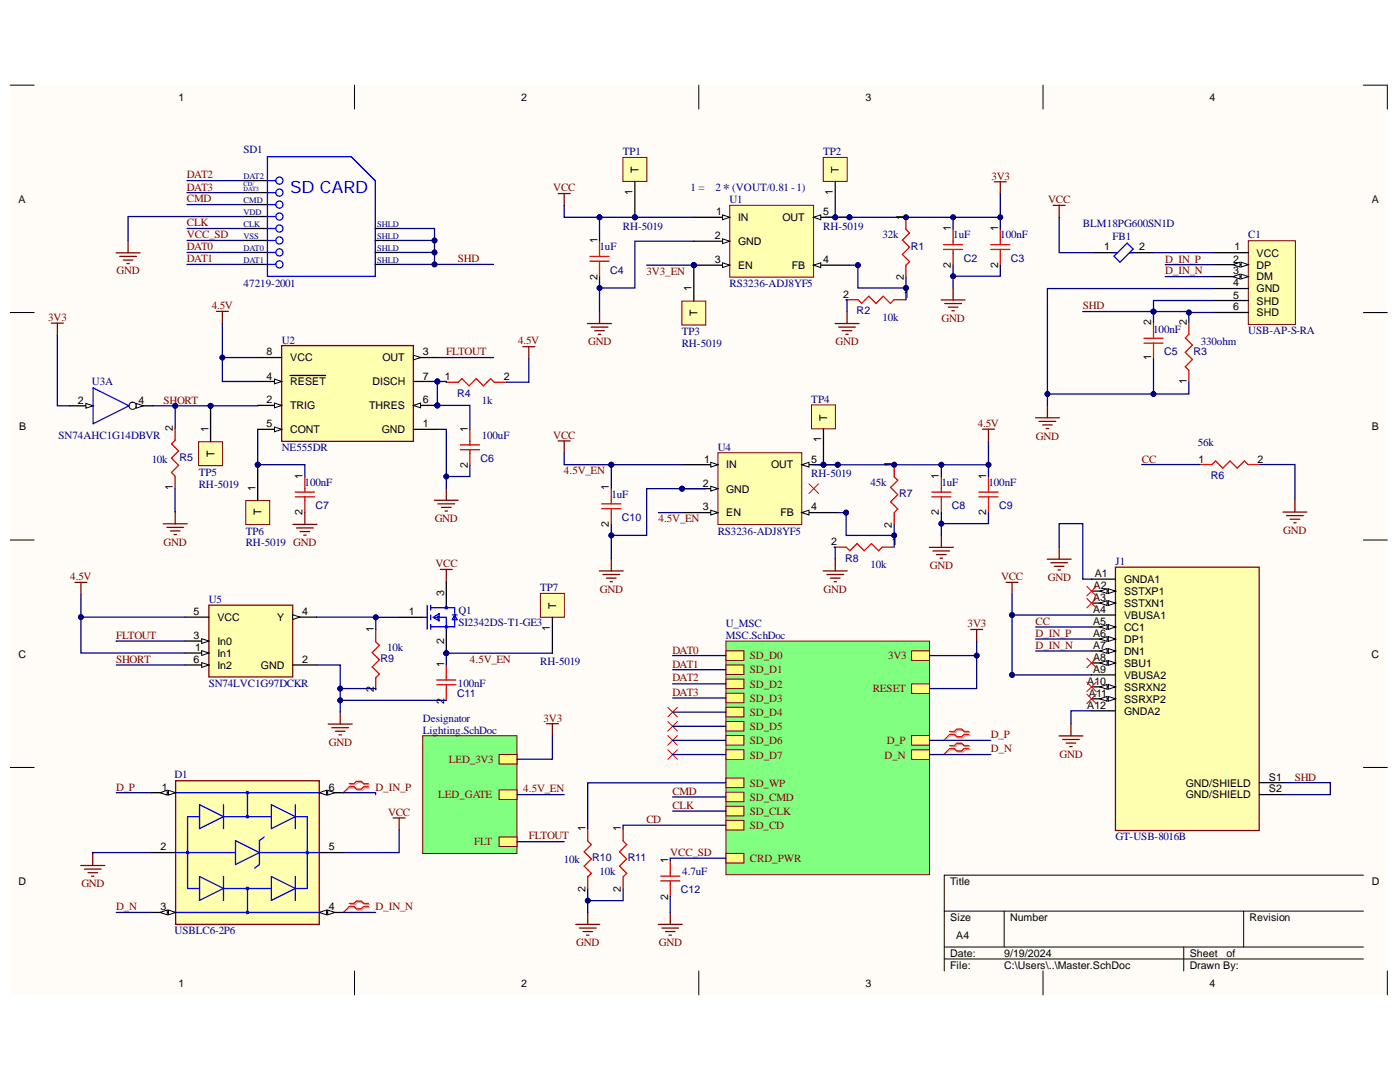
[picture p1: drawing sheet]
<svg xmlns="http://www.w3.org/2000/svg" width="279mm" height="216mm" viewBox="0 0 279 216" stroke-linecap="round" stroke-linejoin="round" font-family="sans-serif">
<defs><g id="words">
<text font-size="3.4" fill="#00f" x="57.9" y="38.5">SD CARD</text>
<g font-size="2.2" fill="#800000">
<text x="37.3" y="35.6">DAT2</text>
<text x="197.9" y="35.8">3V3</text>
<text x="37.3" y="38">DAT3</text>
<text x="37.3" y="40.4">CMD</text>
<text x="110.4" y="38.2">VCC</text>
<text x="209.2" y="40.6">VCC</text>
<text x="37.3" y="45.1">CLK</text>
<text x="37.3" y="47.6">VCC_SD</text>
<text x="37.3" y="50">DAT0</text>
<text x="37.3" y="52.3">DAT1</text>
<text x="91.4" y="52.3">SHD</text>
<text x="232.5" y="52.4">D_IN_P</text>
<text x="23.3" y="54.8">GND</text>
<text x="129" y="54.9">3V3_EN</text>
<text x="232.5" y="54.8">D_IN_N</text>
<text x="9.6" y="64.1">3V3</text>
<text x="42.3" y="61.7">4.5V</text>
<text x="187.9" y="64.2">GND</text>
<text x="216.1" y="61.7">SHD</text>
<text x="89" y="70.9">FLTOUT</text>
<text x="103.4" y="68.7">4.5V</text>
<text x="117.4" y="68.9">GND</text>
<text x="166.7" y="68.9">GND</text>
<text x="32.6" y="80.5">SHORT</text>
<text x="110.4" y="87.6">VCC</text>
<text x="195.1" y="85.2">4.5V</text>
<text x="206.7" y="87.7">GND</text>
<text x="112.5" y="94.7">4.5V_EN</text>
<text x="227.9" y="92.3">CC</text>
<text x="86.8" y="104.1">GND</text>
<text x="131.4" y="104.2">4.5V_EN</text>
<text x="256.1" y="106.5">GND</text>
<text x="32.6" y="108.9">GND</text>
<text x="86.9" y="113.2">VCC</text>
<text x="185.6" y="113.6">GND</text>
<text x="14" y="115.8">4.5V</text>
<text x="119.7" y="118.2">GND</text>
<text x="164.4" y="118.2">GND</text>
<text x="199.8" y="115.8">VCC</text>
<text x="209.1" y="116">GND</text>
<text x="193.1" y="125.2">3V3</text>
<text x="206.6" y="124.7">CC</text>
<text x="23.2" y="127.5">FLTOUT</text>
<text x="134.2" y="130.4">DAT0</text>
<text x="149.7" y="131.6">SD_D0</text>
<text x="177.2" y="131.6">3V3</text>
<text x="206.6" y="127.1">D_IN_P</text>
<text x="206.6" y="129.5">D_IN_N</text>
<text x="23.2" y="132.3">SHORT</text>
<text x="93.8" y="132.3">4.5V_EN</text>
<text x="134.2" y="133.2">DAT1</text>
<text x="134.2" y="136">DAT2</text>
<text x="149.7" y="134.4">SD_D1</text>
<text x="149.7" y="137.2">SD_D2</text>
<text x="134.2" y="138.9">DAT3</text>
<text x="149.7" y="140">SD_D3</text>
<text x="149.7" y="142.8">SD_D4</text>
<text x="174.2" y="138.2">RESET</text>
<text x="65.6" y="148.8">GND</text>
<text x="108.5" y="144">3V3</text>
<text x="149.7" y="148.5">SD_D6</text>
<text x="149.7" y="145.7">SD_D5</text>
<text x="177" y="148.5">D_P</text>
<text x="197.8" y="147.3">D_P</text>
<text x="89.5" y="152.3">LED_3V3</text>
<text x="149.7" y="151.4">SD_D7</text>
<text x="176.5" y="151.4">D_N</text>
<text x="197.8" y="150.1">D_N</text>
<text x="211.5" y="151.2">GND</text>
<text x="258.4" y="155.8">SHD</text>
<text x="23.2" y="157.8">D_P</text>
<text x="74.9" y="157.8">D_IN_P</text>
<text x="87.4" y="159.3">LED_GATE</text>
<text x="104.4" y="158.1">4.5V_EN</text>
<text x="134.2" y="158.6">CMD</text>
<text x="134.2" y="161.4">CLK</text>
<text x="149.7" y="156.9">SD_WP</text>
<text x="149.7" y="159.8">SD_CMD</text>
<text x="77.5" y="162.8">VCC</text>
<text x="105.5" y="167.5">FLTOUT</text>
<text x="129" y="164.2">CD</text>
<text x="149.7" y="162.6">SD_CLK</text>
<text x="149.7" y="165.4">SD_CD</text>
<text x="94.6" y="168.7">FLT</text>
<text x="133.8" y="170.8">VCC_SD</text>
<text x="149.7" y="172">CRD_PWR</text>
<text x="16.2" y="177.1">GND</text>
<text x="23.2" y="181.6">D_N</text>
<text x="74.9" y="181.6">D_IN_N</text>
<text x="115" y="188.8">GND</text>
<text x="131.5" y="188.8">GND</text>
</g>
<g font-size="2.2" fill="#000080">
<text x="48.6" y="30.6">SD1</text>
<text x="124.3" y="31">TP1</text>
<text x="164.3" y="31">TP2</text>
<text x="137.8" y="38.1">1 =</text>
<text x="142.8" y="38.1">2 ∗ (VOUT/0.81 -1)</text>
<text x="145.6" y="40.6">U1</text>
<text x="124.3" y="45.8">RH-5019</text>
<text x="164.3" y="45.8">RH-5019</text>
<text x="176.1" y="47.6">32k</text>
<text x="190.2" y="47.6">1uF</text>
<text x="199.6" y="47.6">100nF</text>
<text x="216.1" y="45.3">BLM18PG600SN1D</text>
<text x="222" y="47.8">FB1</text>
<text x="249.1" y="47.6">C1</text>
<text x="119.6" y="50">1uF</text>
<text x="48.6" y="57.3">47219-2001</text>
<text x="145.6" y="57.2">RS3236-ADJ8YF5</text>
<text x="176.1" y="64.1">10k</text>
<text x="56.2" y="68.5">U2</text>
<text x="136" y="66.8">TP3</text>
<text x="136" y="69.2">RH-5019</text>
<text x="230.2" y="66.4">100nF</text>
<text x="239.6" y="68.8">330ohm</text>
<text x="249.1" y="66.7">USB-AP-S-RA</text>
<text x="18.3" y="76.7">U3A</text>
<text x="96.1" y="80.5">1k</text>
<text x="161.9" y="80.4">TP4</text>
<text x="11.7" y="87.6">SN74AHC1G14DBVR</text>
<text x="96.1" y="87.6">100uF</text>
<text x="143.2" y="89.9">U4</text>
<text x="239" y="88.9">56k</text>
<text x="30.3" y="92.3">10k</text>
<text x="39.7" y="94.9">TP5</text>
<text x="56.2" y="90">NE555DR</text>
<text x="161.9" y="95.2">RH-5019</text>
<text x="39.7" y="97.3">RH-5019</text>
<text x="60.8" y="97">100nF</text>
<text x="122" y="99.3">1uF</text>
<text x="173.8" y="97">45k</text>
<text x="187.9" y="97">1uF</text>
<text x="197.3" y="97">100nF</text>
<text x="49" y="106.7">TP6</text>
<text x="143.2" y="106.7">RS3236-ADJ8YF5</text>
<text x="49" y="109">RH-5019 GND</text>
<text x="173.8" y="113.4">10k</text>
<text x="222.6" y="112.7">J1</text>
<text x="107.8" y="118">TP7</text>
<text x="41.7" y="120.3">U5</text>
<text x="91.5" y="122.5">Q1</text>
<text x="91.5" y="124.9">SI2342DS-T1-GE3</text>
<text x="144.8" y="125.1">U_MSC</text>
<text x="77.3" y="129.9">10k</text>
<text x="144.8" y="127.4">MSC.SchDoc</text>
<text x="41.7" y="137">SN74LVC1G97DCKR</text>
<text x="91.4" y="137">100nF</text>
<text x="107.8" y="132.8">RH-5019</text>
<text x="84.4" y="144">Designator</text>
<text x="84.4" y="146.4">Lighting.SchDoc</text>
<text x="34.8" y="155.3">D1</text>
<text x="222.6" y="167.7">GT-USB-8016B</text>
<text x="112.5" y="172.2">10k</text>
<text x="119.6" y="174.6">10k</text>
<text x="136.1" y="174.6">4.7uF</text>
<text x="34.8" y="186.4">USBLC6-2P6</text>
</g>
<g font-size="2.1">
<text x="35.6" y="20.1">1</text>
<text x="104" y="20.1">2</text>
<text x="172.7" y="20.1">3</text>
<text x="241.4" y="20.1">4</text>
<text x="127.4" y="34.5" transform="rotate(-90 127.4 34.5)">T</text>
<text x="167.4" y="34.5" transform="rotate(-90 167.4 34.5)">T</text>
<text x="3.7" y="40.5">A</text>
<text x="126.2" y="38.9" transform="rotate(-90 126.2 38.9)">1</text>
<text x="166.2" y="38.9" transform="rotate(-90 166.2 38.9)">1</text>
<text x="273.8" y="40.5">A</text>
<text x="142.6" y="47.8">2</text>
<text x="142.9" y="42.9">1</text>
<text x="147.3" y="44.1">IN</text>
<text x="156.2" y="44.1">OUT</text>
<text x="164.3" y="42.9">5</text>
<text x="180.4" y="43.9" transform="rotate(-90 180.4 43.9)">1</text>
<text x="189.7" y="46.2" transform="rotate(-90 189.7 46.2)">1</text>
<text x="199.2" y="46.2" transform="rotate(-90 199.2 46.2)">1</text>
<text x="119.2" y="48.5" transform="rotate(-90 119.2 48.5)">1</text>
<text x="142.6" y="52.5">3</text>
<text x="147.3" y="48.9">GND</text>
<text x="147.3" y="53.7">EN</text>
<text x="158" y="53.7">FB</text>
<text x="164.3" y="52.5">4</text>
<text x="189.7" y="53.5" transform="rotate(-90 189.7 53.5)">2</text>
<text x="199.2" y="53.5" transform="rotate(-90 199.2 53.5)">2</text>
<text x="220.3" y="50">1</text>
<text x="227.4" y="50">2</text>
<text x="246.1" y="52.4">2</text>
<text x="246.4" y="50">1</text>
<text x="250.8" y="51.2">VCC</text>
<text x="250.8" y="53.6">DP</text>
<text x="119.2" y="55.8" transform="rotate(-90 119.2 55.8)">2</text>
<text x="138" y="58.2" transform="rotate(-90 138 58.2)">1</text>
<text x="168.3" y="59.4">2</text>
<text x="180.4" y="55.9" transform="rotate(-90 180.4 55.9)">2</text>
<text x="180.4" y="59.4">1</text>
<text x="246.1" y="54.8">3</text>
<text x="246.1" y="57.1">4</text>
<text x="246.1" y="59.6">5</text>
<text x="250.8" y="56">DM</text>
<text x="250.8" y="58.3">GND</text>
<text x="139.2" y="63.1" transform="rotate(-90 139.2 63.1)">T</text>
<text x="229.7" y="64.9" transform="rotate(-90 229.7 64.9)">2</text>
<text x="236.8" y="64.8" transform="rotate(-90 236.8 64.8)">2</text>
<text x="246.1" y="62">6</text>
<text x="250.8" y="60.8">SHD</text>
<text x="250.8" y="63.1">SHD</text>
<text x="53.2" y="70.9">8</text>
<text x="84.4" y="70.9">3</text>
<text x="229.7" y="71.9" transform="rotate(-90 229.7 71.9)">1</text>
<text x="53.2" y="75.7">4</text>
<text x="57.9" y="76.9">RESET</text>
<text x="57.9" y="72.1">VCC</text>
<text x="74.3" y="76.9">DISCH</text>
<text x="76.4" y="72.1">OUT</text>
<text x="84.4" y="75.7">7</text>
<text x="88.8" y="75.8">1</text>
<text x="100.5" y="75.8">2</text>
<text x="236.8" y="76.6" transform="rotate(-90 236.8 76.6)">1</text>
<text x="15.6" y="80.5">2</text>
<text x="27.6" y="80.5">4</text>
<text x="53.2" y="80.5">2</text>
<text x="57.9" y="81.6">TRIG</text>
<text x="73.6" y="81.6">THRES</text>
<text x="84.4" y="80.5">6</text>
<text x="165" y="83.9" transform="rotate(-90 165 83.9)">T</text>
<text x="3.8" y="85.9">B</text>
<text x="34.5" y="86" transform="rotate(-90 34.5 86)">2</text>
<text x="41.6" y="86.2" transform="rotate(-90 41.6 86.2)">1</text>
<text x="53.2" y="85.3">5</text>
<text x="57.9" y="86.5">CONT</text>
<text x="76.2" y="86.5">GND</text>
<text x="84.4" y="85.3">1</text>
<text x="93.3" y="86.1" transform="rotate(-90 93.3 86.1)">1</text>
<text x="163.9" y="88.2" transform="rotate(-90 163.9 88.2)">1</text>
<text x="273.8" y="85.9">B</text>
<text x="42.8" y="91.1" transform="rotate(-90 42.8 91.1)">T</text>
<text x="60.4" y="95.6" transform="rotate(-90 60.4 95.6)">1</text>
<text x="93.3" y="93.5" transform="rotate(-90 93.3 93.5)">2</text>
<text x="140.5" y="92.3">1</text>
<text x="144.9" y="93.5">IN</text>
<text x="153.9" y="93.5">OUT</text>
<text x="161.9" y="92.3">5</text>
<text x="178" y="93.2" transform="rotate(-90 178 93.2)">1</text>
<text x="187.4" y="95.6" transform="rotate(-90 187.4 95.6)">1</text>
<text x="196.8" y="95.6" transform="rotate(-90 196.8 95.6)">1</text>
<text x="239.2" y="92.3">1</text>
<text x="251" y="92.3">2</text>
<text x="34.5" y="97.7" transform="rotate(-90 34.5 97.7)">1</text>
<text x="51" y="98" transform="rotate(-90 51 98)">1</text>
<text x="121.5" y="97.9" transform="rotate(-90 121.5 97.9)">1</text>
<text x="140.3" y="97.1">2</text>
<text x="140.3" y="101.8">3</text>
<text x="144.9" y="98.3">GND</text>
<text x="161.9" y="101.8">4</text>
<text x="52.2" y="102.9" transform="rotate(-90 52.2 102.9)">T</text>
<text x="60.4" y="102.9" transform="rotate(-90 60.4 102.9)">2</text>
<text x="121.5" y="105.2" transform="rotate(-90 121.5 105.2)">2</text>
<text x="144.9" y="103">EN</text>
<text x="155.7" y="103">FB</text>
<text x="178" y="105.3" transform="rotate(-90 178 105.3)">2</text>
<text x="187.4" y="102.9" transform="rotate(-90 187.4 102.9)">2</text>
<text x="196.8" y="102.9" transform="rotate(-90 196.8 102.9)">2</text>
<text x="165.9" y="108.8">2</text>
<text x="178" y="108.8">1</text>
<text x="88.6" y="118.9" transform="rotate(-90 88.6 118.9)">3</text>
<text x="218.1" y="119.9">A3</text>
<text x="218.2" y="117.6">A2</text>
<text x="218.5" y="115.1">A1</text>
<text x="224.3" y="116.4">GNDA1</text>
<text x="224.3" y="118.7">SSTXP1</text>
<text x="38.6" y="122.7">5</text>
<text x="43.4" y="123.9">VCC</text>
<text x="55.3" y="123.9">Y</text>
<text x="60.3" y="122.7">4</text>
<text x="81.6" y="122.8">1</text>
<text x="109.7" y="125.8" transform="rotate(-90 109.7 125.8)">1</text>
<text x="111" y="121.5" transform="rotate(-90 111 121.5)">T</text>
<text x="218.1" y="122.3">A4</text>
<text x="218.1" y="124.7">A5</text>
<text x="224.3" y="121.1">SSTXN1</text>
<text x="224.3" y="123.5">VBUSA1</text>
<text x="224.3" y="125.9">CC1</text>
<text x="3.7" y="131.2">C</text>
<text x="38.6" y="127.5">3</text>
<text x="39" y="129.9">1</text>
<text x="43.4" y="128.7">In0</text>
<text x="43.4" y="131.1">In1</text>
<text x="74.6" y="126.2" transform="rotate(-90 74.6 126.2)">1</text>
<text x="88.6" y="128.5" transform="rotate(-90 88.6 128.5)">2</text>
<text x="218.1" y="127.1">A6</text>
<text x="218.1" y="129.5">A7</text>
<text x="218.1" y="131.8">A8</text>
<text x="224.3" y="128.3">DP1</text>
<text x="224.3" y="130.7">DN1</text>
<text x="273.7" y="131.2">C</text>
<text x="38.6" y="132.3">6</text>
<text x="43.4" y="133.4">In2</text>
<text x="52.1" y="133.4">GND</text>
<text x="60.3" y="132.3">2</text>
<text x="88.6" y="133" transform="rotate(-90 88.6 133)">1</text>
<text x="217" y="136.7">A10</text>
<text x="218.1" y="134.2">A9</text>
<text x="224.3" y="133">SBU1</text>
<text x="224.3" y="135.5">VBUSA2</text>
<text x="224.3" y="137.8">SSRXN2</text>
<text x="74.6" y="138.2" transform="rotate(-90 74.6 138.2)">2</text>
<text x="88.6" y="140.4" transform="rotate(-90 88.6 140.4)">2</text>
<text x="217" y="141.4">A12</text>
<text x="217.3" y="139">A11</text>
<text x="224.3" y="140.2">SSRXP2</text>
<text x="224.3" y="142.6">GNDA2</text>
<text x="253.2" y="155.8">S1</text>
<text x="32.3" y="157.8">1</text>
<text x="65.6" y="157.8">6</text>
<text x="236.7" y="156.9">GND/SHIELD</text>
<text x="236.7" y="159.3">GND/SHIELD</text>
<text x="253.2" y="158.1">S2</text>
<text x="116.9" y="165.9" transform="rotate(-90 116.9 165.9)">1</text>
<text x="123.9" y="165.9" transform="rotate(-90 123.9 165.9)">1</text>
<text x="32" y="169.7">2</text>
<text x="65.6" y="169.7">5</text>
<text x="133.3" y="172.2" transform="rotate(-90 133.3 172.2)">1</text>
<text x="3.7" y="176.6">D</text>
<text x="116.9" y="178" transform="rotate(-90 116.9 178)">2</text>
<text x="123.9" y="178" transform="rotate(-90 123.9 178)">2</text>
<text x="133.3" y="179.5" transform="rotate(-90 133.3 179.5)">2</text>
<text x="189.7" y="176.6">Title</text>
<text x="273.8" y="176.6">D</text>
<text x="32" y="181.6">3</text>
<text x="65.6" y="181.6">4</text>
<text x="189.7" y="183.7">Size</text>
<text x="201.6" y="183.7">Number</text>
<text x="249.3" y="183.7">Revision</text>
<text x="189.7" y="190.9">Date:</text>
<text x="190.8" y="187.4">A4</text>
<text x="200.4" y="190.9">9/19/2024</text>
<text x="237.4" y="190.9">Sheet</text>
<text x="244.8" y="190.9">of</text>
<text x="35.6" y="196.9">1</text>
<text x="104" y="196.9">2</text>
<text x="172.7" y="196.9">3</text>
<text x="189.7" y="193.4">File:</text>
<text x="200.4" y="193.4">C:\Users\..\Master.SchDoc</text>
<text x="237.4" y="193.4">Drawn By:</text>
<text x="241.4" y="196.9">4</text>
</g>
<g font-size="2.1" fill="#000080">
<text x="181.8" y="49.9">R1</text>
<text x="192.4" y="52.2">C2</text>
<text x="201.7" y="52.2">C3</text>
<text x="121.8" y="54.6">C4</text>
<text x="171" y="62.7">R2</text>
<text x="232.4" y="70.9">C5</text>
<text x="238.2" y="70.8">R3</text>
<text x="91.2" y="79.2">R4</text>
<text x="35.9" y="92">R5</text>
<text x="95.9" y="92.2">C6</text>
<text x="241.7" y="95.6">R6</text>
<text x="63" y="101.6">C7</text>
<text x="179.4" y="99.2">R7</text>
<text x="190" y="101.6">C8</text>
<text x="199.4" y="101.6">C9</text>
<text x="124.1" y="104">C10</text>
<text x="168.7" y="112.1">R8</text>
<text x="75.9" y="132.2">R9</text>
<text x="91.2" y="139.1">C11</text>
<text x="118.2" y="171.9">R10</text>
<text x="125.3" y="171.9">R11</text>
<text x="135.9" y="178.2">C12</text>
</g>
<g font-size="1.7" fill="#000080">
<text x="48.6" y="35.7">DAT2</text>
<text x="48.6" y="40.5">CMD</text>
<text x="48.6" y="42.9">VDD</text>
<text x="48.6" y="45.2">CLK</text>
<text x="48.6" y="47.7">VSS</text>
<text x="75.3" y="47.8">SHLD</text>
<text x="75.3" y="45.4">SHLD</text>
<text x="48.6" y="50">DAT0</text>
<text x="48.6" y="52.4">DAT1</text>
<text x="75.3" y="50.1">SHLD</text>
<text x="75.3" y="52.6">SHLD</text>
</g>
<g font-size="1.3" fill="#000080">
<text x="48.6" y="38.2">DAT3</text>
<text x="48.6" y="37.2">CD/</text>
</g>
</g></defs>
<g fill="#fffcf8">
<path d="M2 17h274.9v181.5h-274.9z" fill-rule="evenodd"/>
<path d="M6.8 21.8h265.3v171.9h-265.3z" fill-rule="evenodd"/>
</g>
<g fill="none" stroke="#000" stroke-width=".2">
<path d="M2 17h4.8M70.7 17v4.8M139.5 17v4.8M208.2 17v4.8M272.1 17h4.8v4.8M2 62.4h4.8M272.1 62.4h4.8M2 107.8h4.8M272.1 107.8h4.8M2 153.1h4.8M272.1 153.1h4.8M272.1 174.6h-83.7v19.1"/>
<path d="M70.7 193.7v4.8M139.5 193.7v4.8M188.4 181.8h83.7M188.4 189h83.7M188.4 191.4h83.7M200.4 181.8v7.2M208.2 193.7v4.8M236.2 189v4.7M248.2 181.8v7.2M276.9 193.7v4.8"/>
</g>
<path d="M144.9 127.9h40.6v46.6h-40.6z" fill-rule="evenodd" fill="#80ff80"/>
<path d="M144.9 127.9h40.6v46.6h-40.6z" fill="none" stroke="#800000" stroke-width=".2"/>
<path d="M181.9 136.4h3.6v2h-3.6z" fill-rule="evenodd" fill="#ffff80"/>
<path d="M181.9 136.4h3.6v2h-3.6z" fill="none" stroke="#800000" stroke-width=".2"/>
<path d="M144.9 146.8h3.6v1.9h-3.6z" fill-rule="evenodd" fill="#ffff80"/>
<path d="M144.9 146.8h3.6v1.9h-3.6z" fill="none" stroke="#800000" stroke-width=".2"/>
<path d="M144.9 149.6h3.6v1.9h-3.6z" fill-rule="evenodd" fill="#ffff80"/>
<path d="M144.9 149.6h3.6v1.9h-3.6z" fill="none" stroke="#800000" stroke-width=".2"/>
<path d="M144.9 129.9h3.6v1.9h-3.6z" fill-rule="evenodd" fill="#ffff80"/>
<path d="M144.9 129.9h3.6v1.9h-3.6z" fill="none" stroke="#800000" stroke-width=".2"/>
<path d="M144.9 132.7h3.6v1.9h-3.6z" fill-rule="evenodd" fill="#ffff80"/>
<path d="M144.9 132.7h3.6v1.9h-3.6z" fill="none" stroke="#800000" stroke-width=".2"/>
<path d="M144.9 155.2h3.6v2h-3.6z" fill-rule="evenodd" fill="#ffff80"/>
<path d="M144.9 155.2h3.6v2h-3.6z" fill="none" stroke="#800000" stroke-width=".2"/>
<path d="M144.9 135.5h3.6v1.9h-3.6z" fill-rule="evenodd" fill="#ffff80"/>
<path d="M144.9 135.5h3.6v1.9h-3.6z" fill="none" stroke="#800000" stroke-width=".2"/>
<path d="M144.9 138.3h3.6v1.9h-3.6z" fill-rule="evenodd" fill="#ffff80"/>
<path d="M144.9 138.3h3.6v1.9h-3.6z" fill="none" stroke="#800000" stroke-width=".2"/>
<path d="M144.9 141.1h3.6v2h-3.6z" fill-rule="evenodd" fill="#ffff80"/>
<path d="M144.9 141.1h3.6v2h-3.6z" fill="none" stroke="#800000" stroke-width=".2"/>
<path d="M144.9 158.1h3.6v1.9h-3.6z" fill-rule="evenodd" fill="#ffff80"/>
<path d="M144.9 158.1h3.6v1.9h-3.6z" fill="none" stroke="#800000" stroke-width=".2"/>
<path d="M144.9 160.9h3.6v1.9h-3.6z" fill-rule="evenodd" fill="#ffff80"/>
<path d="M144.9 160.9h3.6v1.9h-3.6z" fill="none" stroke="#800000" stroke-width=".2"/>
<path d="M181.9 129.9h3.6v1.9h-3.6z" fill-rule="evenodd" fill="#ffff80"/>
<path d="M181.9 129.9h3.6v1.9h-3.6z" fill="none" stroke="#800000" stroke-width=".2"/>
<path d="M144.9 144h3.6v1.9h-3.6z" fill-rule="evenodd" fill="#ffff80"/>
<path d="M144.9 144h3.6v1.9h-3.6z" fill="none" stroke="#800000" stroke-width=".2"/>
<path d="M144.9 170.3h3.6v1.9h-3.6z" fill-rule="evenodd" fill="#ffff80"/>
<path d="M144.9 170.3h3.6v1.9h-3.6z" fill="none" stroke="#800000" stroke-width=".2"/>
<path d="M144.9 163.7h3.6v1.9h-3.6z" fill-rule="evenodd" fill="#ffff80"/>
<path d="M144.9 163.7h3.6v1.9h-3.6z" fill="none" stroke="#800000" stroke-width=".2"/>
<path d="M181.9 149.6h3.6v1.9h-3.6z" fill-rule="evenodd" fill="#ffff80"/>
<path d="M181.9 149.6h3.6v1.9h-3.6z" fill="none" stroke="#800000" stroke-width=".2"/>
<path d="M181.9 146.8h3.6v1.9h-3.6z" fill-rule="evenodd" fill="#ffff80"/>
<path d="M181.9 146.8h3.6v1.9h-3.6z" fill="none" stroke="#800000" stroke-width=".2"/>
<path d="M249.1 48h9.4v16.7h-9.4z" fill-rule="evenodd" fill="#ffffb0"/>
<path d="M249.1 48h9.4v16.7h-9.4z" fill="none" stroke="#800000" stroke-width=".2"/>
<path d="M242 50.4h7.1M242 52.8h7.1" fill="none" stroke="#000" stroke-width=".25"/>
<path d="M247.7 52.3l1.4 .5-1.4 .5z" fill="#f8fcff"/>
<path d="M247.7 52.3l1.4 .5-1.4 .5z" fill="none" stroke="#000" stroke-width=".2"/>
<path d="M246 52.8l1.5-.5v1z" fill="#f8fcff"/>
<path d="M246 52.8l1.5-.5v1z" fill="none" stroke="#000" stroke-width=".2"/>
<path d="M242 55.2h7.1" fill="none" stroke="#000" stroke-width=".25"/>
<path d="M247.7 54.7l1.4 .5-1.4 .5z" fill="#f8fcff"/>
<path d="M247.7 54.7l1.4 .5-1.4 .5z" fill="none" stroke="#000" stroke-width=".2"/>
<path d="M246 55.2l1.5-.5v1z" fill="#f8fcff"/>
<path d="M246 55.2l1.5-.5v1z" fill="none" stroke="#000" stroke-width=".2"/>
<path d="M242 57.6h7.1M242 60h7.1M242 62.4h7.1" fill="none" stroke="#000" stroke-width=".25"/>
<g fill="none" stroke="#800000" stroke-width=".25">
<path d="M111.4 38.6h2.4M112.6 38.6v2.4M198.4 36.3h2.4M199.6 36.3v2.4M187.8 59.9h4.8M190.2 57.5v2.4M210.2 41h2.4M211.4 41v2.4M117.3 64.6h4.7M118 65.3h3.3M118.7 66h1.9M119.4 66.7h.5"/>
<path d="M119.6 62.2v2.4M188.5 60.6h3.4M189.3 61.3h1.9M190 62h.5M206.6 83.4h4.8M207.4 84.1h3.3M208.1 84.8h1.9M208.8 85.5h.5M209 81v2.4M193.7 125.6h2.4M194.9 125.6v2.4"/>
</g>
<g fill="none" stroke="#f00" stroke-width=".25">
<path d="M117.7 52.1h3.9M117.7 51.2h3.9M119.6 48.1v3.1M119.6 52.1v3.1M188.3 49.8h3.8M188.3 48.8h3.8M190.2 45.7v3.1M190.2 49.8v3.1M197.7 49.8h3.8M197.7 48.8h3.8M199.6 45.7v3.1M199.6 49.8v3.1"/>
<path d="M228.3 67.5h3.8M228.3 68.5h3.8M230.2 64.4v3.1M230.2 68.5v3.1M237.3 64.3v2.4l-.8 .7 1.5 1.5-1.5 1.4 1.5 1.4-1.5 1.5 .8 .7v2.4"/>
</g>
<path d="M222.6 113.2h28.7v52.5h-28.7z" fill-rule="evenodd" fill="#ffffb0"/>
<path d="M222.6 113.2h28.7v52.5h-28.7z" fill="none" stroke="#800000" stroke-width=".25"/>
<path d="M217.8 115.6h4.8M217.8 117.9h4.8" fill="none" stroke="#000" stroke-width=".25"/>
<path d="M221.2 117.5l1.4 .4-1.4 .5z" fill="#f8fcff"/>
<path d="M221.2 117.5l1.4 .4-1.4 .5z" fill="none" stroke="#000" stroke-width=".2"/>
<path d="M219.5 117.9l1.4-.4v.9z" fill="#f8fcff"/>
<path d="M219.5 117.9l1.4-.4v.9z" fill="none" stroke="#000" stroke-width=".2"/>
<path d="M217.8 120.3h4.8" fill="none" stroke="#000" stroke-width=".25"/>
<path d="M221.2 119.9l1.4 .4-1.4 .5z" fill="#f8fcff"/>
<path d="M221.2 119.9l1.4 .4-1.4 .5z" fill="none" stroke="#000" stroke-width=".2"/>
<path d="M219.5 120.3l1.4-.4v.9z" fill="#f8fcff"/>
<path d="M219.5 120.3l1.4-.4v.9z" fill="none" stroke="#000" stroke-width=".2"/>
<path d="M217.8 122.7h4.8M217.8 125.1h4.8" fill="none" stroke="#000" stroke-width=".25"/>
<path d="M221.2 124.6l1.4 .5-1.4 .5z" fill="#f8fcff"/>
<path d="M221.2 124.6l1.4 .5-1.4 .5z" fill="none" stroke="#000" stroke-width=".2"/>
<path d="M219.5 125.1l1.4-.5v1z" fill="#f8fcff"/>
<path d="M219.5 125.1l1.4-.5v1z" fill="none" stroke="#000" stroke-width=".2"/>
<path d="M217.8 127.5h4.8" fill="none" stroke="#000" stroke-width=".25"/>
<path d="M221.2 127l1.4 .5-1.4 .5z" fill="#f8fcff"/>
<path d="M221.2 127l1.4 .5-1.4 .5z" fill="none" stroke="#000" stroke-width=".2"/>
<path d="M219.5 127.5l1.4-.5v1z" fill="#f8fcff"/>
<path d="M219.5 127.5l1.4-.5v1z" fill="none" stroke="#000" stroke-width=".2"/>
<path d="M217.8 129.9h4.8" fill="none" stroke="#000" stroke-width=".25"/>
<path d="M221.2 129.4l1.4 .5-1.4 .5z" fill="#f8fcff"/>
<path d="M221.2 129.4l1.4 .5-1.4 .5z" fill="none" stroke="#000" stroke-width=".2"/>
<path d="M219.5 129.9l1.4-.5v1z" fill="#f8fcff"/>
<path d="M219.5 129.9l1.4-.5v1z" fill="none" stroke="#000" stroke-width=".2"/>
<path d="M217.8 132.3h4.8" fill="none" stroke="#000" stroke-width=".25"/>
<path d="M221.2 131.8l1.4 .5-1.4 .5z" fill="#f8fcff"/>
<path d="M221.2 131.8l1.4 .5-1.4 .5z" fill="none" stroke="#000" stroke-width=".2"/>
<path d="M219.5 132.3l1.4-.5v1z" fill="#f8fcff"/>
<path d="M219.5 132.3l1.4-.5v1z" fill="none" stroke="#000" stroke-width=".2"/>
<path d="M217.8 134.7h4.8M217.8 137.1h4.8" fill="none" stroke="#000" stroke-width=".25"/>
<path d="M221.2 136.6l1.4 .5-1.4 .4z" fill="#f8fcff"/>
<path d="M221.2 136.6l1.4 .5-1.4 .4z" fill="none" stroke="#000" stroke-width=".2"/>
<path d="M219.5 137.1l1.4-.5v.9z" fill="#f8fcff"/>
<path d="M219.5 137.1l1.4-.5v.9z" fill="none" stroke="#000" stroke-width=".2"/>
<path d="M217.8 139.4h4.8" fill="none" stroke="#000" stroke-width=".25"/>
<path d="M221.2 139l1.4 .4-1.4 .5z" fill="#f8fcff"/>
<path d="M221.2 139l1.4 .4-1.4 .5z" fill="none" stroke="#000" stroke-width=".2"/>
<path d="M219.5 139.4l1.4-.4v.9z" fill="#f8fcff"/>
<path d="M219.5 139.4l1.4-.4v.9z" fill="none" stroke="#000" stroke-width=".2"/>
<path d="M217.8 141.8h4.8M251.3 156.2h4.8M251.3 158.6h4.8" fill="none" stroke="#000" stroke-width=".25"/>
<path d="M200.8 116.2h2.4M202 116.2v2.4M209 111.6h4.8M209.7 112.3h3.4M210.4 113h1.9M211.1 113.7h.5M211.4 109.2v2.4M211.4 146.8h4.7M212.1 147.6h3.3M212.8 148.3h1.9M213.5 149h.5M213.7 144.5v2.3" fill="none" stroke="#800000" stroke-width=".25"/>
<path d="M216.9 117l1.9 1.9M216.9 119.4l1.9 1.9M218.8 117l-1.9 1.9M218.8 119.4l-1.9 1.9M216.9 136.1l1.9 1.9M216.9 138.5l1.9 1.9M216.9 131.3l1.9 1.9M218.8 136.1l-1.9 1.9M218.8 138.5l-1.9 1.9M218.8 131.3l-1.9 1.9" fill="none" stroke="#f00" stroke-width=".2"/>
<circle cx="126.7" cy="43.4" r=".48" fill="#000080"/>
<circle cx="126.7" cy="43.4" r=".48" fill="none" stroke="#000080" stroke-width=".2"/>
<path d="M124.3 31.4h4.8v4.8h-4.8z" fill-rule="evenodd" fill="#ffffb0"/>
<path d="M124.3 31.4h4.8v4.8h-4.8z" fill="none" stroke="#800000" stroke-width=".2"/>
<path d="M126.7 36.2v7.2" fill="none" stroke="#000" stroke-width=".25"/>
<circle cx="126.7" cy="43.4" r=".48" fill="#000080"/>
<circle cx="126.7" cy="43.4" r=".48" fill="none" stroke="#000080" stroke-width=".2"/>
<circle cx="166.7" cy="43.4" r=".48" fill="#000080"/>
<circle cx="166.7" cy="43.4" r=".48" fill="none" stroke="#000080" stroke-width=".2"/>
<path d="M164.3 31.4h4.8v4.8h-4.8z" fill-rule="evenodd" fill="#ffffb0"/>
<path d="M164.3 31.4h4.8v4.8h-4.8z" fill="none" stroke="#800000" stroke-width=".2"/>
<path d="M166.7 36.2v7.2" fill="none" stroke="#000" stroke-width=".25"/>
<circle cx="166.7" cy="43.4" r=".48" fill="#000080"/>
<circle cx="166.7" cy="43.4" r=".48" fill="none" stroke="#000080" stroke-width=".2"/>
<circle cx="138.5" cy="52.9" r=".48" fill="#000080"/>
<circle cx="138.5" cy="52.9" r=".48" fill="none" stroke="#000080" stroke-width=".2"/>
<path d="M136.1 60.1h4.8v4.8h-4.8z" fill-rule="evenodd" fill="#ffffb0"/>
<path d="M136.1 60.1h4.8v4.8h-4.8z" fill="none" stroke="#800000" stroke-width=".2"/>
<path d="M138.5 52.9v7.2" fill="none" stroke="#000" stroke-width=".25"/>
<circle cx="138.5" cy="52.9" r=".48" fill="#000080"/>
<circle cx="138.5" cy="52.9" r=".48" fill="none" stroke="#000080" stroke-width=".2"/>
<path d="M35 155.8h28.7v28.7h-28.7z" fill-rule="evenodd" fill="#ffffb0"/>
<path d="M35 155.8h28.7v28.7h-28.7z" fill="none" stroke="#800000" stroke-width=".25"/>
<g fill="none" stroke="#00f" stroke-width=".25">
<path d="M35 158.2h28.7M49.4 158.2v4.8M35 170.1h12M39.8 160.6l4.8 2.4-4.8 2.3zM39.8 174.9l4.8 2.4-4.8 2.4zM39.8 163h-2.4v14.3h2.4M44.6 160.6v4.7M44.6 174.9v4.8M44.6 163h9.6M44.6 177.3h9.6M47 167.7l4.8 2.4-4.8 2.4zM49.4 177.3v4.8"/>
<path d="M51.8 170.1h11.9M52.7 167l-.9 .7v4.8l-1 .7M54.2 160.6l4.7 2.4-4.7 2.3zM54.2 174.9l4.7 2.4-4.7 2.4zM58.9 160.6v4.7M58.9 174.9v4.8M58.9 163h2.4v14.3h-2.4M35 182.1h28.7"/>
<circle cx="49.4" cy="158.2" r=".24"/>
<circle cx="37.4" cy="170.1" r=".24"/>
<circle cx="49.4" cy="177.3" r=".24"/>
<circle cx="49.4" cy="163" r=".24"/>
<circle cx="61.3" cy="170.1" r=".24"/>
<circle cx="49.4" cy="182.1" r=".24"/>
</g>
<path d="M30.3 158.2h4.7" fill="none" stroke="#000" stroke-width=".25"/>
<path d="M33.6 157.7l1.4 .5-1.4 .5z" fill="#f8fcff"/>
<path d="M33.6 157.7l1.4 .5-1.4 .5z" fill="none" stroke="#000" stroke-width=".2"/>
<path d="M31.9 158.2l1.5-.5v1z" fill="#f8fcff"/>
<path d="M31.9 158.2l1.5-.5v1z" fill="none" stroke="#000" stroke-width=".2"/>
<path d="M30.3 170.1h4.7M30.3 182.1h4.7" fill="none" stroke="#000" stroke-width=".25"/>
<path d="M33.6 181.6l1.4 .5-1.4 .4z" fill="#f8fcff"/>
<path d="M33.6 181.6l1.4 .5-1.4 .4z" fill="none" stroke="#000" stroke-width=".2"/>
<path d="M31.9 182.1l1.5-.5v.9z" fill="#f8fcff"/>
<path d="M31.9 182.1l1.5-.5v.9z" fill="none" stroke="#000" stroke-width=".2"/>
<path d="M63.7 182.1h4.8" fill="none" stroke="#000" stroke-width=".25"/>
<path d="M63.7 182.1l1.5-.5v.9z" fill="#f8fcff"/>
<path d="M63.7 182.1l1.5-.5v.9z" fill="none" stroke="#000" stroke-width=".2"/>
<path d="M65.4 181.6l1.4 .5-1.4 .4z" fill="#f8fcff"/>
<path d="M65.4 181.6l1.4 .5-1.4 .4z" fill="none" stroke="#000" stroke-width=".2"/>
<path d="M63.7 158.2h4.8M63.7 170.1h4.8" fill="none" stroke="#000" stroke-width=".25"/>
<path d="M63.7 158.2l1.5-.5v1z" fill="#f8fcff"/>
<path d="M63.7 158.2l1.5-.5v1z" fill="none" stroke="#000" stroke-width=".2"/>
<path d="M65.4 157.7l1.4 .5-1.4 .5z" fill="#f8fcff"/>
<path d="M65.4 157.7l1.4 .5-1.4 .5z" fill="none" stroke="#000" stroke-width=".2"/>
<path d="M16.1 172.7h4.8M16.8 173.4h3.4M17.5 174.1h2M18.3 174.8h.4M18.5 170.3v2.4M78.5 163.2h2.4M79.7 163.2v2.4" fill="none" stroke="#800000" stroke-width=".25"/>
<path d="M48.6 36h4.8M48.6 38.4h4.8M48.6 50.4h4.8M48.6 40.8h4.8M48.6 43.2h4.8M48.6 45.6h4.8M48.6 52.8h4.8M48.6 48h4.8M74.9 50.4h4.8M74.9 45.6h4.8M74.9 52.8h4.8M74.9 48h4.8" fill="none" stroke="#000" stroke-width=".25"/>
<path d="M53.4 31.3h16.7l4.8 4.7v19.2h-21.5z" fill="none" stroke="#00f" stroke-width=".25"/>
<circle cx="55.8" cy="38.4" r=".72" fill="#fff"/>
<circle cx="55.8" cy="38.4" r=".72" fill="none" stroke="#00f" stroke-width=".25"/>
<circle cx="55.8" cy="40.8" r=".72" fill="#fff"/>
<circle cx="55.8" cy="40.8" r=".72" fill="none" stroke="#00f" stroke-width=".25"/>
<circle cx="55.8" cy="36" r=".72" fill="#fff"/>
<circle cx="55.8" cy="36" r=".72" fill="none" stroke="#00f" stroke-width=".25"/>
<circle cx="55.8" cy="43.2" r=".72" fill="#fff"/>
<circle cx="55.8" cy="43.2" r=".72" fill="none" stroke="#00f" stroke-width=".25"/>
<circle cx="55.8" cy="45.6" r=".72" fill="#fff"/>
<circle cx="55.8" cy="45.6" r=".72" fill="none" stroke="#00f" stroke-width=".25"/>
<circle cx="55.8" cy="50.4" r=".72" fill="#fff"/>
<circle cx="55.8" cy="50.4" r=".72" fill="none" stroke="#00f" stroke-width=".25"/>
<circle cx="55.8" cy="48" r=".72" fill="#fff"/>
<circle cx="55.8" cy="48" r=".72" fill="none" stroke="#00f" stroke-width=".25"/>
<circle cx="55.8" cy="52.8" r=".72" fill="#fff"/>
<g fill="none" stroke="#00f" stroke-width=".25">
<path d="M53.4 36h1.6M53.4 38.4h1.6M53.4 40.8h1.6M53.4 43.2h1.6M53.4 45.6h1.6M53.4 48h1.6M53.4 50.4h1.6M53.4 52.8h1.6M222.3 51.1l2.6-2.6 1.2 1.2-2.6 2.6zM222.3 50.4h.7M225.4 50.4h.7"/>
<circle cx="55.8" cy="52.8" r=".72"/>
</g>
<g fill="none" stroke="#f00" stroke-width=".25">
<path d="M69.7 156.4h1l.4-.5h1l.5 .5h.9M69.7 157h1l.4 .5h1l.5-.5h.9M189.5 146h1l.5-.5h.9l.5 .5h1M189.5 146.5h1l.5 .5h.9l.5-.5h1M189.5 148.8h1l.5-.5h.9l.5 .5h1M189.5 149.4h1l.5 .5h.9l.5-.5h1M117.3 165.4v2.4l.7 .7-1.4 1.5 1.4 1.4-1.4 1.4 1.4 1.5-.7 .7v2.4M124.4 165.4v2.4l.7 .7-1.5 1.5 1.5 1.4-1.5 1.4 1.5 1.5-.7 .7v2.4M131.8 175.8h3.9M131.8 174.8h3.9M133.8 171.7v3.1M133.8 175.8v3.1"/>
<path d="M69.7 180.3h1l.4-.5h1l.5 .5h.9M69.7 180.9h1l.4 .5h1l.5-.5h.9"/>
</g>
<g fill="none" stroke="#800000" stroke-width=".25">
<path d="M23.2 50.4h4.7M23.9 51.2h3.3M24.6 51.9h1.9M25.3 52.6h.5M25.6 48.1v2.3M114.9 184.5h4.8M115.6 185.2h3.4M116.3 185.9h2M117.1 186.6h.4M117.3 182.1v2.4M131.4 184.5h4.8M132.1 185.2h3.3"/>
<path d="M132.8 185.9h1.9M133.5 186.6h.5M133.8 182.1v2.4"/>
</g>
<path d="M69.9 156.6h1l.5-.5h.9l.5 .5h1M69.9 157.2h1l.5 .5h.9l.5-.5h1M189.8 146.2h.9l.5-.5h1l.4 .5h1M189.8 146.8h.9l.5 .5h1l.4-.5h1M189.8 149h.9l.5-.5h1l.4 .5h1M189.8 149.6h.9l.5 .5h1l.4-.5h1M69.9 180.5h1l.5-.5h.9l.5 .5h1M69.9 181.1h1l.5 .5h.9l.5-.5h1" fill="none" stroke="#d0a19e" stroke-width=".25"/>
<path d="M69.9 157.2l-1.4 1M189.8 146.8l-1.5 .9M189.8 149.6l-1.5 1M69.9 181.1l-1.4 1" fill="none" stroke="#d0a19e" stroke-width=".2"/>
<path d="M69.7 157l-1.2 1.2M133.3 149.6l1.9 1.9M133.3 146.8l1.9 1.9M133.3 144l1.9 1.9M133.3 141.1l1.9 2M135.2 149.6l-1.9 1.9M135.2 146.8l-1.9 1.9M135.2 144l-1.9 1.9M135.2 141.1l-1.9 2M189.5 146.5l-1.2 1.2M189.5 149.4l-1.2 1.2M69.7 180.9l-1.2 1.2" fill="none" stroke="#f00" stroke-width=".2"/>
<path d="M218.3 50.4h4.7M225.4 50.4h4.8M25.7 81h4.8" fill="none" stroke="#000" stroke-width=".25"/>
<circle cx="26.5" cy="81" r=".72" fill="#f8fcff"/>
<circle cx="26.5" cy="81" r=".72" fill="none" stroke="#000" stroke-width=".2"/>
<path d="M27.2 80.5l1.4 .5-1.4 .5z" fill="#f8fcff"/>
<path d="M27.2 80.5l1.4 .5-1.4 .5z" fill="none" stroke="#000" stroke-width=".2"/>
<path d="M13.8 81h4.8" fill="none" stroke="#000" stroke-width=".25"/>
<path d="M17.1 80.5l1.5 .5-1.5 .5z" fill="#f8fcff"/>
<path d="M17.1 80.5l1.5 .5-1.5 .5z" fill="none" stroke="#000" stroke-width=".2"/>
<path d="M18.6 77.4l7.1 3.6-7.1 3.6z" fill="none" stroke="#00f" stroke-width=".25"/>
<path d="M10.3 64.5h2.3M11.4 64.5v2.4" fill="none" stroke="#800000" stroke-width=".25"/>
<circle cx="87.3" cy="80.9" r=".48" fill="#000080"/>
<circle cx="87.3" cy="80.9" r=".48" fill="none" stroke="#000080" stroke-width=".2"/>
<circle cx="87.3" cy="76.1" r=".48" fill="#000080"/>
<circle cx="87.3" cy="76.1" r=".48" fill="none" stroke="#000080" stroke-width=".2"/>
<path d="M56.2 69h26.3v19.1h-26.3z" fill-rule="evenodd" fill="#ffffb0"/>
<path d="M56.2 69h26.3v19.1h-26.3z" fill="none" stroke="#800000" stroke-width=".25"/>
<path d="M51.4 80.9h4.8M82.5 85.7h4.8" fill="none" stroke="#000" stroke-width=".25"/>
<path d="M54.8 80.4l1.4 .5-1.4 .5z" fill="#f8fcff"/>
<path d="M54.8 80.4l1.4 .5-1.4 .5z" fill="none" stroke="#000" stroke-width=".2"/>
<path d="M82.5 71.3h4.8" fill="none" stroke="#000" stroke-width=".25"/>
<path d="M82.5 70.9l1.4 .4-1.4 .5z" fill="#f8fcff"/>
<path d="M82.5 70.9l1.4 .4-1.4 .5z" fill="none" stroke="#000" stroke-width=".2"/>
<path d="M51.4 76.1h4.8" fill="none" stroke="#000" stroke-width=".25"/>
<path d="M54.8 75.6l1.4 .5-1.4 .5z" fill="#f8fcff"/>
<path d="M54.8 75.6l1.4 .5-1.4 .5z" fill="none" stroke="#000" stroke-width=".2"/>
<path d="M57.9 74.9h7.1M51.4 85.7h4.8" fill="none" stroke="#000" stroke-width=".25"/>
<path d="M54.8 85.2l1.4 .5-1.4 .5z" fill="#f8fcff"/>
<path d="M54.8 85.2l1.4 .5-1.4 .5z" fill="none" stroke="#000" stroke-width=".2"/>
<path d="M82.5 80.9h4.8" fill="none" stroke="#000" stroke-width=".25"/>
<path d="M82.5 80.9l1.4-.5v1z" fill="#f8fcff"/>
<path d="M82.5 80.9l1.4-.5v1z" fill="none" stroke="#000" stroke-width=".2"/>
<circle cx="87.3" cy="80.9" r=".48" fill="#000080"/>
<circle cx="87.3" cy="80.9" r=".48" fill="none" stroke="#000080" stroke-width=".2"/>
<path d="M82.5 76.1h4.8" fill="none" stroke="#000" stroke-width=".25"/>
<circle cx="87.3" cy="76.1" r=".48" fill="#000080"/>
<circle cx="87.3" cy="76.1" r=".48" fill="none" stroke="#000080" stroke-width=".2"/>
<path d="M51.4 71.3h4.8" fill="none" stroke="#000" stroke-width=".25"/>
<circle cx="51.4" cy="92.7" r=".48" fill="#000080"/>
<circle cx="51.4" cy="92.7" r=".48" fill="none" stroke="#000080" stroke-width=".2"/>
<path d="M49 99.9h4.8v4.8h-4.8z" fill-rule="evenodd" fill="#ffffb0"/>
<path d="M49 99.9h4.8v4.8h-4.8z" fill="none" stroke="#800000" stroke-width=".2"/>
<path d="M51.4 92.7v7.2" fill="none" stroke="#000" stroke-width=".25"/>
<circle cx="51.4" cy="92.7" r=".48" fill="#000080"/>
<circle cx="51.4" cy="92.7" r=".48" fill="none" stroke="#000080" stroke-width=".2"/>
<circle cx="42" cy="81" r=".48" fill="#000080"/>
<circle cx="42" cy="81" r=".48" fill="none" stroke="#000080" stroke-width=".2"/>
<path d="M39.6 88.1h4.8v4.8h-4.8z" fill-rule="evenodd" fill="#ffffb0"/>
<path d="M39.6 88.1h4.8v4.8h-4.8z" fill="none" stroke="#800000" stroke-width=".2"/>
<path d="M42 81v7.1" fill="none" stroke="#000" stroke-width=".25"/>
<circle cx="42" cy="81" r=".48" fill="#000080"/>
<circle cx="42" cy="81" r=".48" fill="none" stroke="#000080" stroke-width=".2"/>
<path d="M34.9 85.5v2.3l-.7 .8 1.4 1.4-1.4 1.4 1.4 1.5-1.4 1.4 .7 .7v2.4" fill="none" stroke="#f00" stroke-width=".25"/>
<path d="M32.6 104.5h4.8M33.3 105.2h3.3M34 106h1.9M34.7 106.7h.5M35 102.1v2.4" fill="none" stroke="#800000" stroke-width=".25"/>
<circle cx="138.5" cy="52.9" r=".48" fill="#000080"/>
<circle cx="138.5" cy="52.9" r=".48" fill="none" stroke="#000080" stroke-width=".2"/>
<circle cx="169.5" cy="43.4" r=".48" fill="#000080"/>
<circle cx="169.5" cy="43.4" r=".48" fill="none" stroke="#000080" stroke-width=".2"/>
<path d="M145.6 41h16.8v14.3h-16.8z" fill-rule="evenodd" fill="#ffffb0"/>
<path d="M145.6 41h16.8v14.3h-16.8z" fill="none" stroke="#800000" stroke-width=".2"/>
<path d="M138.5 43.4h7.1" fill="none" stroke="#000" stroke-width=".25"/>
<path d="M144.2 42.9l1.4 .5-1.4 .4z" fill="#f8fcff"/>
<path d="M144.2 42.9l1.4 .5-1.4 .4z" fill="none" stroke="#000" stroke-width=".2"/>
<path d="M138.5 48.1h7.1" fill="none" stroke="#000" stroke-width=".25"/>
<path d="M144.2 47.7l1.4 .4-1.4 .5z" fill="#f8fcff"/>
<path d="M144.2 47.7l1.4 .4-1.4 .5z" fill="none" stroke="#000" stroke-width=".2"/>
<path d="M138.5 52.9h7.1" fill="none" stroke="#000" stroke-width=".25"/>
<path d="M144.2 52.4l1.4 .5-1.4 .5z" fill="#f8fcff"/>
<path d="M144.2 52.4l1.4 .5-1.4 .5z" fill="none" stroke="#000" stroke-width=".2"/>
<circle cx="138.5" cy="52.9" r=".48" fill="#000080"/>
<circle cx="138.5" cy="52.9" r=".48" fill="none" stroke="#000080" stroke-width=".2"/>
<path d="M162.4 52.9h7.1" fill="none" stroke="#000" stroke-width=".25"/>
<path d="M162.4 52.9l1.4-.5v1z" fill="#f8fcff"/>
<path d="M162.4 52.9l1.4-.5v1z" fill="none" stroke="#000" stroke-width=".2"/>
<path d="M162.4 43.4h7.1" fill="none" stroke="#000" stroke-width=".25"/>
<path d="M162.4 43.4l1.4-.5v.9z" fill="#f8fcff"/>
<path d="M162.4 43.4l1.4-.5v.9z" fill="none" stroke="#000" stroke-width=".2"/>
<circle cx="169.5" cy="43.4" r=".48" fill="#000080"/>
<circle cx="169.5" cy="43.4" r=".48" fill="none" stroke="#000080" stroke-width=".2"/>
<path d="M166.7 64.6h4.7M167.4 65.3h3.3M168.1 66h1.9M168.8 66.7h.5M169 62.2v2.4" fill="none" stroke="#800000" stroke-width=".25"/>
<circle cx="180.8" cy="43.4" r=".48" fill="#000080"/>
<circle cx="180.8" cy="43.4" r=".48" fill="none" stroke="#000080" stroke-width=".2"/>
<path d="M180.8 43.4v2.3M180.8 52.9v2.4" fill="none" stroke="#f00" stroke-width=".25"/>
<circle cx="180.8" cy="43.4" r=".48" fill="#000080"/>
<g fill="none" stroke="#f00" stroke-width=".2">
<path d="M161.4 96.5l2 2M163.4 96.5l-2 2"/>
<circle cx="180.8" cy="43.4" r=".48"/>
</g>
<g fill="none" stroke="#f00" stroke-width=".25">
<path d="M168.9 59.8h2.3l.8 .7 1.4-1.4 1.4 1.4 1.5-1.4 1.4 1.4 .7-.7h2.4M180.8 45.7l.7 .8-1.4 1.4 1.4 1.4-1.4 1.5 1.4 1.4-.7 .7M122 97.4v3.1M186 99.1h3.8M186 98.2h3.8M187.9 95.1v3.1M187.9 99.1v3.1M195.4 99.1h3.8M195.4 98.2h3.8M197.3 95.1v3.1M197.3 99.1v3.1M120.1 101.5h3.8"/>
<path d="M120.1 100.5h3.8M122 101.5v3.1"/>
</g>
<g fill="none" stroke="#800000" stroke-width=".25">
<path d="M111.4 88h2.4M112.6 88v2.4M196.1 85.6h2.4M197.3 85.6v2.4M119.6 113.9h4.8M120.3 114.6h3.4M121 115.4h2M121.8 116.1h.4M122 111.5v2.4M185.5 109.2h4.8M186.2 109.9h3.3M186.9 110.7h1.9"/>
<path d="M187.6 111.4h.5M187.9 106.8v2.4"/>
</g>
<circle cx="164.3" cy="92.7" r=".48" fill="#000080"/>
<circle cx="164.3" cy="92.7" r=".48" fill="none" stroke="#000080" stroke-width=".2"/>
<path d="M162 80.8h4.7v4.8h-4.7z" fill-rule="evenodd" fill="#ffffb0"/>
<path d="M162 80.8h4.7v4.8h-4.7z" fill="none" stroke="#800000" stroke-width=".2"/>
<path d="M164.3 85.6v7.1" fill="none" stroke="#000" stroke-width=".25"/>
<circle cx="164.3" cy="92.7" r=".48" fill="#000080"/>
<circle cx="164.3" cy="92.7" r=".48" fill="none" stroke="#000080" stroke-width=".2"/>
<circle cx="136.1" cy="97.5" r=".48" fill="#000080"/>
<circle cx="136.1" cy="97.5" r=".48" fill="none" stroke="#000080" stroke-width=".2"/>
<circle cx="167.2" cy="92.7" r=".48" fill="#000080"/>
<circle cx="167.2" cy="92.7" r=".48" fill="none" stroke="#000080" stroke-width=".2"/>
<path d="M143.3 90.3h16.7v14.4h-16.7z" fill-rule="evenodd" fill="#ffffb0"/>
<path d="M143.3 90.3h16.7v14.4h-16.7z" fill="none" stroke="#800000" stroke-width=".2"/>
<path d="M136.1 92.7h7.2" fill="none" stroke="#000" stroke-width=".25"/>
<path d="M141.8 92.2l1.5 .5-1.5 .5z" fill="#f8fcff"/>
<path d="M141.8 92.2l1.5 .5-1.5 .5z" fill="none" stroke="#000" stroke-width=".2"/>
<path d="M136.1 97.5h7.2" fill="none" stroke="#000" stroke-width=".25"/>
<path d="M141.8 97l1.5 .5-1.5 .5z" fill="#f8fcff"/>
<path d="M141.8 97l1.5 .5-1.5 .5z" fill="none" stroke="#000" stroke-width=".2"/>
<circle cx="136.1" cy="97.5" r=".48" fill="#000080"/>
<circle cx="136.1" cy="97.5" r=".48" fill="none" stroke="#000080" stroke-width=".2"/>
<path d="M136.1 102.3h7.2" fill="none" stroke="#000" stroke-width=".25"/>
<path d="M141.8 101.8l1.5 .5-1.5 .5z" fill="#f8fcff"/>
<path d="M141.8 101.8l1.5 .5-1.5 .5z" fill="none" stroke="#000" stroke-width=".2"/>
<path d="M160 102.3h7.2" fill="none" stroke="#000" stroke-width=".25"/>
<path d="M160 102.3l1.4-.5v1z" fill="#f8fcff"/>
<path d="M160 102.3l1.4-.5v1z" fill="none" stroke="#000" stroke-width=".2"/>
<path d="M160 92.7h7.2" fill="none" stroke="#000" stroke-width=".25"/>
<path d="M160 92.7l1.4-.5v1z" fill="#f8fcff"/>
<path d="M160 92.7l1.4-.5v1z" fill="none" stroke="#000" stroke-width=".2"/>
<circle cx="167.2" cy="92.7" r=".48" fill="#000080"/>
<circle cx="167.2" cy="92.7" r=".48" fill="none" stroke="#000080" stroke-width=".2"/>
<path d="M164.3 113.9h4.8M165 114.6h3.4M165.7 115.4h1.9M166.5 116.1h.4M166.7 111.5v2.4" fill="none" stroke="#800000" stroke-width=".25"/>
<circle cx="178.5" cy="92.7" r=".48" fill="#000080"/>
<circle cx="178.5" cy="92.7" r=".48" fill="none" stroke="#000080" stroke-width=".2"/>
<path d="M178.5 92.7v2.4M178.5 102.3v2.4" fill="none" stroke="#f00" stroke-width=".25"/>
<circle cx="178.5" cy="92.7" r=".48" fill="#000080"/>
<circle cx="178.5" cy="92.7" r=".48" fill="none" stroke="#f00" stroke-width=".2"/>
<path d="M89.1 76.3h2.4l.7-.7 1.4 1.4 1.4-1.4 1.5 1.4 1.4-1.4 .7 .7h2.4M58.9 99.1h3.9M58.9 98.2h3.9M60.8 95.1v3.1M60.8 99.1v3.1M91.9 89.7h3.8M91.9 88.8h3.8M93.8 85.7v3.1M93.8 89.7v3.1M178.5 95.1l.7 .7-1.5 1.5 1.5 1.4-1.5 1.4 1.5 1.5-.7 .7M166.5 109.2h2.4l.7 .7 1.4-1.4 1.5 1.4 1.4-1.4 1.5 1.4 .7-.7h2.4" fill="none" stroke="#f00" stroke-width=".25"/>
<g fill="none" stroke="#800000" stroke-width=".25">
<path d="M43.2 62.1h2.4M44.4 62.1v2.4M104.3 69.2h2.4M105.5 69.2v2.4M86.7 99.8h4.8M89.1 97.4v2.4M58.5 104.6h4.7M59.2 105.3h3.3M59.9 106.1h1.9M60.6 106.8h.5M60.8 102.2v2.4M87.4 100.5h3.3"/>
<path d="M88.1 101.2h1.9M88.8 102h.5"/>
</g>
<path d="M41.7 120.7h16.7v14.4h-16.7z" fill-rule="evenodd" fill="#ffffb0"/>
<path d="M41.7 120.7h16.7v14.4h-16.7z" fill="none" stroke="#800000" stroke-width=".25"/>
<path d="M36.9 123.1h4.8M36.9 127.9h4.8" fill="none" stroke="#000" stroke-width=".25"/>
<path d="M40.3 127.4l1.4 .5-1.4 .5z" fill="#f8fcff"/>
<path d="M40.3 127.4l1.4 .5-1.4 .5z" fill="none" stroke="#000" stroke-width=".2"/>
<path d="M36.9 130.3h4.8" fill="none" stroke="#000" stroke-width=".25"/>
<path d="M40.3 129.8l1.4 .5-1.4 .5z" fill="#f8fcff"/>
<path d="M40.3 129.8l1.4 .5-1.4 .5z" fill="none" stroke="#000" stroke-width=".2"/>
<path d="M36.9 132.7h4.8" fill="none" stroke="#000" stroke-width=".25"/>
<path d="M40.3 132.2l1.4 .5-1.4 .5z" fill="#f8fcff"/>
<path d="M40.3 132.2l1.4 .5-1.4 .5z" fill="none" stroke="#000" stroke-width=".2"/>
<path d="M58.4 123.1h4.8" fill="none" stroke="#000" stroke-width=".25"/>
<path d="M58.4 122.7l1.4 .4-1.4 .5z" fill="#f8fcff"/>
<path d="M58.4 122.7l1.4 .4-1.4 .5z" fill="none" stroke="#000" stroke-width=".2"/>
<path d="M58.4 132.7h4.8" fill="none" stroke="#000" stroke-width=".25"/>
<path d="M15 116.2h2.3M16.1 116.2v2.4M65.5 144.5h4.8M66.2 145.2h3.4M66.9 145.9h2M67.7 146.6h.4M67.9 142.1v2.4" fill="none" stroke="#800000" stroke-width=".25"/>
<circle cx="89.1" cy="130.3" r=".48" fill="#000080"/>
<circle cx="89.1" cy="130.3" r=".48" fill="none" stroke="#000080" stroke-width=".2"/>
<g fill="none" stroke="#00f" stroke-width=".25">
<path d="M84.3 123.2h.9M85.2 120.8v4.8M86 120.8v.9M86 122.7v1M86 124.6v1M86 121.3h4.7v3.8h-4.7M86.4 123.2l1.2-.7v1.4zM86.7 123.2h2.4v2.4M87.4 122.9v.8M89.1 120.8v.5M90.3 122.7h.9M90.7 122.7l.5 1h-.9z"/>
<circle cx="89.1" cy="121.3" r=".24"/>
<circle cx="89.1" cy="125.1" r=".24"/>
</g>
<path d="M79.5 123.2h4.8M89.1 125.6v4.7" fill="none" stroke="#000" stroke-width=".25"/>
<circle cx="89.1" cy="130.3" r=".48" fill="#000080"/>
<circle cx="89.1" cy="130.3" r=".48" fill="none" stroke="#000080" stroke-width=".2"/>
<path d="M89.1 116v4.8" fill="none" stroke="#000" stroke-width=".25"/>
<path d="M75 125.7v2.4l.7 .7-1.4 1.4 1.4 1.4-1.4 1.5 1.4 1.4-.7 .7v2.4M87.2 136.6h3.8M87.2 135.7h3.8M89.1 132.6v3.1M89.1 136.6v3.1" fill="none" stroke="#f00" stroke-width=".25"/>
<path d="M87.9 113.6h2.4M89.1 113.6v2.4" fill="none" stroke="#800000" stroke-width=".25"/>
<path d="M107.8 118.4h4.8v4.8h-4.8z" fill-rule="evenodd" fill="#ffffb0"/>
<path d="M107.8 118.4h4.8v4.8h-4.8z" fill="none" stroke="#800000" stroke-width=".2"/>
<path d="M110.2 123.2v7.1" fill="none" stroke="#000" stroke-width=".25"/>
<path d="M109 144.4h2.4M110.2 144.4v2.4" fill="none" stroke="#800000" stroke-width=".25"/>
<path d="M232.6 52.8h9.4M232.6 55.2h9.4M242 60h-11.8v4.4" fill="none" stroke="#000080" stroke-width=".25"/>
<circle cx="230.2" cy="62.2" r=".48" fill="#000080"/>
<circle cx="230.2" cy="62.2" r=".48" fill="none" stroke="#000080" stroke-width=".2"/>
<path d="M242 62.4h-4.7v1.9" fill="none" stroke="#000080" stroke-width=".25"/>
<circle cx="237.3" cy="62.4" r=".48" fill="#000080"/>
<circle cx="237.3" cy="62.4" r=".48" fill="none" stroke="#000080" stroke-width=".2"/>
<path d="M237.3 76.3v2.3h-7.1" fill="none" stroke="#000080" stroke-width=".25"/>
<circle cx="230.2" cy="78.6" r=".48" fill="#000080"/>
<circle cx="230.2" cy="78.6" r=".48" fill="none" stroke="#000080" stroke-width=".2"/>
<path d="M112.6 41v2.4h7" fill="none" stroke="#000080" stroke-width=".25"/>
<circle cx="119.6" cy="43.4" r=".48" fill="#000080"/>
<circle cx="119.6" cy="43.4" r=".48" fill="none" stroke="#000080" stroke-width=".2"/>
<path d="M119.6 43.4v4.7" fill="none" stroke="#000080" stroke-width=".25"/>
<circle cx="119.6" cy="43.4" r=".48" fill="#000080"/>
<circle cx="119.6" cy="43.4" r=".48" fill="none" stroke="#000080" stroke-width=".2"/>
<path d="M119.6 55.2v7" fill="none" stroke="#000080" stroke-width=".25"/>
<circle cx="119.6" cy="57.5" r=".48" fill="#000080"/>
<circle cx="119.6" cy="57.5" r=".48" fill="none" stroke="#000080" stroke-width=".2"/>
<path d="M199.6 38.7v4.7h-34.8" fill="none" stroke="#000080" stroke-width=".25"/>
<circle cx="166.7" cy="43.4" r=".48" fill="#000080"/>
<circle cx="166.7" cy="43.4" r=".48" fill="none" stroke="#000080" stroke-width=".2"/>
<circle cx="169.5" cy="43.4" r=".48" fill="#000080"/>
<circle cx="169.5" cy="43.4" r=".48" fill="none" stroke="#000080" stroke-width=".2"/>
<circle cx="180.8" cy="43.4" r=".48" fill="#000080"/>
<circle cx="180.8" cy="43.4" r=".48" fill="none" stroke="#000080" stroke-width=".2"/>
<circle cx="190.2" cy="43.4" r=".48" fill="#000080"/>
<circle cx="190.2" cy="43.4" r=".48" fill="none" stroke="#000080" stroke-width=".2"/>
<circle cx="199.6" cy="43.4" r=".48" fill="#000080"/>
<circle cx="199.6" cy="43.4" r=".48" fill="none" stroke="#000080" stroke-width=".2"/>
<path d="M190.2 43.4v2.3" fill="none" stroke="#000080" stroke-width=".25"/>
<circle cx="190.2" cy="43.4" r=".48" fill="#000080"/>
<circle cx="190.2" cy="43.4" r=".48" fill="none" stroke="#000080" stroke-width=".2"/>
<path d="M199.6 43.4v2.3" fill="none" stroke="#000080" stroke-width=".25"/>
<circle cx="199.6" cy="43.4" r=".48" fill="#000080"/>
<circle cx="199.6" cy="43.4" r=".48" fill="none" stroke="#000080" stroke-width=".2"/>
<path d="M199.6 52.9v2.2h-9.4" fill="none" stroke="#000080" stroke-width=".25"/>
<circle cx="190.2" cy="55.1" r=".48" fill="#000080"/>
<circle cx="190.2" cy="55.1" r=".48" fill="none" stroke="#000080" stroke-width=".2"/>
<path d="M129.1 52.9h9.4" fill="none" stroke="#000080" stroke-width=".25"/>
<circle cx="138.5" cy="52.9" r=".48" fill="#000080"/>
<circle cx="138.5" cy="52.9" r=".48" fill="none" stroke="#000080" stroke-width=".2"/>
<path d="M194.9 128v2.8h-9.4M185.5 147.7h12.2M185.5 150.6h12.2" fill="none" stroke="#000080" stroke-width=".25"/>
<circle cx="194.9" cy="130.8" r=".48" fill="#000080"/>
<circle cx="194.9" cy="130.8" r=".48" fill="none" stroke="#000080" stroke-width=".2"/>
<path d="M230.2 62.2h7.1v.2" fill="none" stroke="#000080" stroke-width=".25"/>
<circle cx="237.3" cy="62.4" r=".48" fill="#000080"/>
<circle cx="237.3" cy="62.4" r=".48" fill="none" stroke="#000080" stroke-width=".2"/>
<circle cx="230.2" cy="62.2" r=".48" fill="#000080"/>
<circle cx="230.2" cy="62.2" r=".48" fill="none" stroke="#000080" stroke-width=".2"/>
<path d="M230.2 71.6v7h-21.2" fill="none" stroke="#000080" stroke-width=".25"/>
<circle cx="230.2" cy="78.6" r=".48" fill="#000080"/>
<circle cx="230.2" cy="78.6" r=".48" fill="none" stroke="#000080" stroke-width=".2"/>
<circle cx="209" cy="78.6" r=".48" fill="#000080"/>
<circle cx="209" cy="78.6" r=".48" fill="none" stroke="#000080" stroke-width=".2"/>
<path d="M242 57.6h-33v23.4" fill="none" stroke="#000080" stroke-width=".25"/>
<circle cx="209" cy="78.6" r=".48" fill="#000080"/>
<circle cx="209" cy="78.6" r=".48" fill="none" stroke="#000080" stroke-width=".2"/>
<path d="M216.1 62.2h14.1" fill="none" stroke="#000080" stroke-width=".25"/>
<circle cx="230.2" cy="62.2" r=".48" fill="#000080"/>
<circle cx="230.2" cy="62.2" r=".48" fill="none" stroke="#000080" stroke-width=".2"/>
<path d="M202 118.6v4.1h15.8M211.4 109.2v-4.7h4.7v11.1h1.7M217.8 141.8h-4.1v2.7M256.1 156.2h9.4v2.4h-9.4" fill="none" stroke="#000080" stroke-width=".25"/>
<circle cx="202" cy="122.7" r=".48" fill="#000080"/>
<circle cx="202" cy="122.7" r=".48" fill="none" stroke="#000080" stroke-width=".2"/>
<path d="M202 134.7h15.8" fill="none" stroke="#000080" stroke-width=".25"/>
<circle cx="202" cy="134.7" r=".48" fill="#000080"/>
<circle cx="202" cy="134.7" r=".48" fill="none" stroke="#000080" stroke-width=".2"/>
<path d="M202 122.7v12.4" fill="none" stroke="#000080" stroke-width=".25"/>
<circle cx="202" cy="134.7" r=".48" fill="#000080"/>
<circle cx="202" cy="134.7" r=".48" fill="none" stroke="#000080" stroke-width=".2"/>
<circle cx="202" cy="122.7" r=".48" fill="#000080"/>
<circle cx="202" cy="122.7" r=".48" fill="none" stroke="#000080" stroke-width=".2"/>
<g fill="none" stroke="#000080" stroke-width=".25">
<path d="M206.7 127.5h11.1M206.7 129.9h11.1M23.2 158.2h7.1M68.5 158.2h6.5v.4M134.2 159h10.7M144.9 156.2h-27.6v9.2M30.3 170.1h-11.8v.2M79.7 165.6v4.5h-11.2M117.3 177.4v4.7M134.2 161.8h10.7M144.9 171.2h-11.1v.5M23.2 182.1h7.1"/>
<path d="M68.5 182.1h6.5"/>
</g>
<circle cx="117.3" cy="179.7" r=".48" fill="#000080"/>
<circle cx="117.3" cy="179.7" r=".48" fill="none" stroke="#000080" stroke-width=".2"/>
<g fill="none" stroke="#000080" stroke-width=".25">
<path d="M37.3 36h11.3M37.3 38.4h11.3M37.3 50.4h11.3M37.3 52.8h11.3M37.3 48h11.3M37.3 45.6h11.3M37.3 40.8h11.3M48.6 43.2h-23v4.9M134.2 139.3h10.7M134.2 136.5h10.7M134.2 133.6h10.7M134.2 130.8h10.7"/>
<path d="M134.2 150.6h10.7M134.2 147.7h10.7M134.2 144.9h10.7M134.2 142.1h10.7M124.4 177.4v2.3h-7.1M144.9 164.7h-20.5v.7"/>
</g>
<circle cx="117.3" cy="179.7" r=".48" fill="#000080"/>
<circle cx="117.3" cy="179.7" r=".48" fill="none" stroke="#000080" stroke-width=".2"/>
<path d="M79.7 48h7M211.4 43.4v7h6.9M230.2 50.4h11.8M133.8 178.9v3.2" fill="none" stroke="#000080" stroke-width=".25"/>
<circle cx="86.7" cy="48" r=".48" fill="#000080"/>
<circle cx="86.7" cy="48" r=".48" fill="none" stroke="#000080" stroke-width=".2"/>
<path d="M79.7 50.4h7" fill="none" stroke="#000080" stroke-width=".25"/>
<circle cx="86.7" cy="50.4" r=".48" fill="#000080"/>
<circle cx="86.7" cy="50.4" r=".48" fill="none" stroke="#000080" stroke-width=".2"/>
<path d="M79.7 45.6h7v7.2h-7" fill="none" stroke="#000080" stroke-width=".25"/>
<circle cx="86.7" cy="48" r=".48" fill="#000080"/>
<circle cx="86.7" cy="48" r=".48" fill="none" stroke="#000080" stroke-width=".2"/>
<circle cx="86.7" cy="50.4" r=".48" fill="#000080"/>
<circle cx="86.7" cy="50.4" r=".48" fill="none" stroke="#000080" stroke-width=".2"/>
<circle cx="86.7" cy="52.8" r=".48" fill="#000080"/>
<circle cx="86.7" cy="52.8" r=".48" fill="none" stroke="#000080" stroke-width=".2"/>
<path d="M86.7 52.8h11.8" fill="none" stroke="#000080" stroke-width=".25"/>
<circle cx="86.7" cy="52.8" r=".48" fill="#000080"/>
<circle cx="86.7" cy="52.8" r=".48" fill="none" stroke="#000080" stroke-width=".2"/>
<path d="M11.4 66.9v14.1h2.4M51.4 80.9l-20.9 .1" fill="none" stroke="#000080" stroke-width=".25"/>
<circle cx="35" cy="81" r=".48" fill="#000080"/>
<circle cx="35" cy="81" r=".48" fill="none" stroke="#000080" stroke-width=".2"/>
<circle cx="42" cy="81" r=".48" fill="#000080"/>
<circle cx="42" cy="81" r=".48" fill="none" stroke="#000080" stroke-width=".2"/>
<path d="M35 81l-.1 4.5" fill="none" stroke="#000080" stroke-width=".25"/>
<circle cx="35" cy="81" r=".48" fill="#000080"/>
<circle cx="35" cy="81" r=".48" fill="none" stroke="#000080" stroke-width=".2"/>
<path d="M190.2 52.9v4.6M34.9 97.4l.1 4.7" fill="none" stroke="#000080" stroke-width=".25"/>
<circle cx="190.2" cy="55.1" r=".48" fill="#000080"/>
<circle cx="190.2" cy="55.1" r=".48" fill="none" stroke="#000080" stroke-width=".2"/>
<path d="M138.5 48.1h-11.8v9.4h-7.1" fill="none" stroke="#000080" stroke-width=".25"/>
<circle cx="119.6" cy="57.5" r=".48" fill="#000080"/>
<circle cx="119.6" cy="57.5" r=".48" fill="none" stroke="#000080" stroke-width=".2"/>
<path d="M169.5 52.9h1.7" fill="none" stroke="#000080" stroke-width=".25"/>
<circle cx="171.2" cy="52.9" r=".48" fill="#000080"/>
<circle cx="171.2" cy="52.9" r=".48" fill="none" stroke="#000080" stroke-width=".2"/>
<path d="M171.2 52.8v4.7h9.6v-2.2" fill="none" stroke="#000080" stroke-width=".25"/>
<circle cx="180.8" cy="57.5" r=".48" fill="#000080"/>
<circle cx="180.8" cy="57.5" r=".48" fill="none" stroke="#000080" stroke-width=".2"/>
<circle cx="171.2" cy="52.9" r=".48" fill="#000080"/>
<circle cx="171.2" cy="52.9" r=".48" fill="none" stroke="#000080" stroke-width=".2"/>
<path d="M180.8 57.5v2.3" fill="none" stroke="#000080" stroke-width=".25"/>
<circle cx="180.8" cy="57.5" r=".48" fill="#000080"/>
<circle cx="180.8" cy="57.5" r=".48" fill="none" stroke="#000080" stroke-width=".2"/>
<path d="M168.9 59.8h.1v2.4M122 92.7h14.1" fill="none" stroke="#000080" stroke-width=".25"/>
<circle cx="122" cy="92.7" r=".48" fill="#000080"/>
<circle cx="122" cy="92.7" r=".48" fill="none" stroke="#000080" stroke-width=".2"/>
<path d="M122 92.7v4.7" fill="none" stroke="#000080" stroke-width=".25"/>
<circle cx="122" cy="92.7" r=".48" fill="#000080"/>
<circle cx="122" cy="92.7" r=".48" fill="none" stroke="#000080" stroke-width=".2"/>
<path d="M122 104.6v6.9" fill="none" stroke="#000080" stroke-width=".25"/>
<circle cx="122" cy="106.8" r=".48" fill="#000080"/>
<circle cx="122" cy="106.8" r=".48" fill="none" stroke="#000080" stroke-width=".2"/>
<path d="M197.3 88v4.7h-34.9" fill="none" stroke="#000080" stroke-width=".25"/>
<circle cx="164.3" cy="92.7" r=".48" fill="#000080"/>
<circle cx="164.3" cy="92.7" r=".48" fill="none" stroke="#000080" stroke-width=".2"/>
<circle cx="167.2" cy="92.7" r=".48" fill="#000080"/>
<circle cx="167.2" cy="92.7" r=".48" fill="none" stroke="#000080" stroke-width=".2"/>
<circle cx="178.5" cy="92.7" r=".48" fill="#000080"/>
<circle cx="178.5" cy="92.7" r=".48" fill="none" stroke="#000080" stroke-width=".2"/>
<circle cx="187.9" cy="92.7" r=".48" fill="#000080"/>
<circle cx="187.9" cy="92.7" r=".48" fill="none" stroke="#000080" stroke-width=".2"/>
<circle cx="197.3" cy="92.7" r=".48" fill="#000080"/>
<circle cx="197.3" cy="92.7" r=".48" fill="none" stroke="#000080" stroke-width=".2"/>
<path d="M187.9 92.7v2.4" fill="none" stroke="#000080" stroke-width=".25"/>
<circle cx="187.9" cy="92.7" r=".48" fill="#000080"/>
<circle cx="187.9" cy="92.7" r=".48" fill="none" stroke="#000080" stroke-width=".2"/>
<path d="M197.3 92.7v2.4" fill="none" stroke="#000080" stroke-width=".25"/>
<circle cx="197.3" cy="92.7" r=".48" fill="#000080"/>
<circle cx="197.3" cy="92.7" r=".48" fill="none" stroke="#000080" stroke-width=".2"/>
<path d="M197.3 102.2v2.3h-9.4" fill="none" stroke="#000080" stroke-width=".25"/>
<circle cx="187.9" cy="104.5" r=".48" fill="#000080"/>
<circle cx="187.9" cy="104.5" r=".48" fill="none" stroke="#000080" stroke-width=".2"/>
<path d="M131.4 102.3h4.7M187.9 102.2v4.6" fill="none" stroke="#000080" stroke-width=".25"/>
<circle cx="187.9" cy="104.5" r=".48" fill="#000080"/>
<circle cx="187.9" cy="104.5" r=".48" fill="none" stroke="#000080" stroke-width=".2"/>
<path d="M140.8 97.5h-11.7v9.3h-7.1" fill="none" stroke="#000080" stroke-width=".25"/>
<circle cx="136.1" cy="97.5" r=".48" fill="#000080"/>
<circle cx="136.1" cy="97.5" r=".48" fill="none" stroke="#000080" stroke-width=".2"/>
<circle cx="122" cy="106.8" r=".48" fill="#000080"/>
<circle cx="122" cy="106.8" r=".48" fill="none" stroke="#000080" stroke-width=".2"/>
<path d="M167.2 102.3h1.7" fill="none" stroke="#000080" stroke-width=".25"/>
<circle cx="168.9" cy="102.3" r=".48" fill="#000080"/>
<circle cx="168.9" cy="102.3" r=".48" fill="none" stroke="#000080" stroke-width=".2"/>
<path d="M168.9 102.1v4.7h9.6v-2.1" fill="none" stroke="#000080" stroke-width=".25"/>
<circle cx="178.5" cy="106.8" r=".48" fill="#000080"/>
<circle cx="178.5" cy="106.8" r=".48" fill="none" stroke="#000080" stroke-width=".2"/>
<circle cx="168.9" cy="102.3" r=".48" fill="#000080"/>
<circle cx="168.9" cy="102.3" r=".48" fill="none" stroke="#000080" stroke-width=".2"/>
<path d="M178.5 106.8v2.4" fill="none" stroke="#000080" stroke-width=".25"/>
<circle cx="178.5" cy="106.8" r=".48" fill="#000080"/>
<circle cx="178.5" cy="106.8" r=".48" fill="none" stroke="#000080" stroke-width=".2"/>
<path d="M44.4 64.5v6.8h7M166.5 109.2h.2v2.3" fill="none" stroke="#000080" stroke-width=".25"/>
<circle cx="44.4" cy="71.3" r=".48" fill="#000080"/>
<circle cx="44.4" cy="71.3" r=".48" fill="none" stroke="#000080" stroke-width=".2"/>
<path d="M105.5 71.6v4.7h-4.5M51.4 85.7v7" fill="none" stroke="#000080" stroke-width=".25"/>
<circle cx="51.4" cy="92.7" r=".48" fill="#000080"/>
<circle cx="51.4" cy="92.7" r=".48" fill="none" stroke="#000080" stroke-width=".2"/>
<path d="M112.6 90.4v2.3h9.4" fill="none" stroke="#000080" stroke-width=".25"/>
<circle cx="122" cy="92.7" r=".48" fill="#000080"/>
<circle cx="122" cy="92.7" r=".48" fill="none" stroke="#000080" stroke-width=".2"/>
<path d="M51.4 92.7h9.4v2.4" fill="none" stroke="#000080" stroke-width=".25"/>
<circle cx="51.4" cy="92.7" r=".48" fill="#000080"/>
<circle cx="51.4" cy="92.7" r=".48" fill="none" stroke="#000080" stroke-width=".2"/>
<path d="M44.4 71.3v4.8h7" fill="none" stroke="#000080" stroke-width=".25"/>
<circle cx="44.4" cy="71.3" r=".48" fill="#000080"/>
<circle cx="44.4" cy="71.3" r=".48" fill="none" stroke="#000080" stroke-width=".2"/>
<path d="M23.2 132.7h13.7M89.1 130.3v2.3" fill="none" stroke="#000080" stroke-width=".25"/>
<circle cx="89.1" cy="130.3" r=".48" fill="#000080"/>
<circle cx="89.1" cy="130.3" r=".48" fill="none" stroke="#000080" stroke-width=".2"/>
<path d="M89.1 130.3h21.1" fill="none" stroke="#000080" stroke-width=".25"/>
<circle cx="89.1" cy="130.3" r=".48" fill="#000080"/>
<circle cx="89.1" cy="130.3" r=".48" fill="none" stroke="#000080" stroke-width=".2"/>
<path d="M16.1 118.6v4.5h20.8" fill="none" stroke="#000080" stroke-width=".25"/>
<circle cx="16.2" cy="123.1" r=".48" fill="#000080"/>
<circle cx="16.2" cy="123.1" r=".48" fill="none" stroke="#000080" stroke-width=".2"/>
<path d="M16.1 123.1v7.2h20.8" fill="none" stroke="#000080" stroke-width=".25"/>
<circle cx="16.2" cy="123.1" r=".48" fill="#000080"/>
<circle cx="16.2" cy="123.1" r=".48" fill="none" stroke="#000080" stroke-width=".2"/>
<path d="M84.4 146.8h18.8v23.5h-18.8z" fill-rule="evenodd" fill="#80ff80"/>
<path d="M84.4 146.8h18.8v23.5h-18.8z" fill="none" stroke="#800000" stroke-width=".2"/>
<path d="M99.6 150.5h3.6v2h-3.6z" fill-rule="evenodd" fill="#ffff80"/>
<path d="M99.6 150.5h3.6v2h-3.6z" fill="none" stroke="#800000" stroke-width=".2"/>
<path d="M99.6 157.6h3.6v1.9h-3.6z" fill-rule="evenodd" fill="#ffff80"/>
<path d="M99.6 157.6h3.6v1.9h-3.6z" fill="none" stroke="#800000" stroke-width=".2"/>
<path d="M99.6 167h3.6v1.9h-3.6z" fill-rule="evenodd" fill="#ffff80"/>
<path d="M99.6 167h3.6v1.9h-3.6z" fill="none" stroke="#800000" stroke-width=".2"/>
<path d="M63.2 132.7h4.7v9.4M103.2 158.6h9.4M110.2 146.8v4.7h-7M103.2 168h9.4" fill="none" stroke="#000080" stroke-width=".25"/>
<circle cx="67.9" cy="137.4" r=".48" fill="#000080"/>
<circle cx="67.9" cy="137.4" r=".48" fill="none" stroke="#000080" stroke-width=".2"/>
<circle cx="67.9" cy="139.7" r=".48" fill="#000080"/>
<circle cx="67.9" cy="139.7" r=".48" fill="none" stroke="#000080" stroke-width=".2"/>
<path d="M67.9 137.4h7.1v.2" fill="none" stroke="#000080" stroke-width=".25"/>
<circle cx="67.9" cy="137.4" r=".48" fill="#000080"/>
<circle cx="67.9" cy="137.4" r=".48" fill="none" stroke="#000080" stroke-width=".2"/>
<path d="M67.9 139.7h21.2" fill="none" stroke="#000080" stroke-width=".25"/>
<circle cx="67.9" cy="139.7" r=".48" fill="#000080"/>
<circle cx="67.9" cy="139.7" r=".48" fill="none" stroke="#000080" stroke-width=".2"/>
<path d="M75 123.2v2.5" fill="none" stroke="#000080" stroke-width=".25"/>
<circle cx="75" cy="123.2" r=".48" fill="#000080"/>
<circle cx="75" cy="123.2" r=".48" fill="none" stroke="#000080" stroke-width=".2"/>
<path d="M87.3 85.7h1.8v11.7" fill="none" stroke="#000080" stroke-width=".25"/>
<circle cx="89.1" cy="95.1" r=".48" fill="#000080"/>
<circle cx="89.1" cy="95.1" r=".48" fill="none" stroke="#000080" stroke-width=".2"/>
<path d="M93.8 92.8v2.3h-4.7" fill="none" stroke="#000080" stroke-width=".25"/>
<circle cx="89.1" cy="95.1" r=".48" fill="#000080"/>
<circle cx="89.1" cy="95.1" r=".48" fill="none" stroke="#000080" stroke-width=".2"/>
<path d="M87.3 80.9h6.5v4.8" fill="none" stroke="#000080" stroke-width=".25"/>
<circle cx="87.3" cy="80.9" r=".48" fill="#000080"/>
<circle cx="87.3" cy="80.9" r=".48" fill="none" stroke="#000080" stroke-width=".2"/>
<path d="M87.3 76.1h1.8v.2" fill="none" stroke="#000080" stroke-width=".25"/>
<circle cx="87.3" cy="76.1" r=".48" fill="#000080"/>
<circle cx="87.3" cy="76.1" r=".48" fill="none" stroke="#000080" stroke-width=".2"/>
<path d="M87.3 76.1v4.8" fill="none" stroke="#000080" stroke-width=".25"/>
<circle cx="87.3" cy="76.1" r=".48" fill="#000080"/>
<circle cx="87.3" cy="76.1" r=".48" fill="none" stroke="#000080" stroke-width=".2"/>
<circle cx="87.3" cy="80.9" r=".48" fill="#000080"/>
<circle cx="87.3" cy="80.9" r=".48" fill="none" stroke="#000080" stroke-width=".2"/>
<path d="M63.2 123.1l16.3 .1" fill="none" stroke="#000080" stroke-width=".25"/>
<circle cx="75" cy="123.2" r=".48" fill="#000080"/>
<circle cx="75" cy="123.2" r=".48" fill="none" stroke="#000080" stroke-width=".2"/>
<path d="M36.9 127.9l-13.7 .1M194.9 130.8v6.6h-9.4" fill="none" stroke="#000080" stroke-width=".25"/>
<circle cx="194.9" cy="130.8" r=".48" fill="#000080"/>
<circle cx="194.9" cy="130.8" r=".48" fill="none" stroke="#000080" stroke-width=".2"/>
<path d="M119.6 43.4h7.1M227.8 92.7h11.7M251.4 92.7h7v7.1M206.7 125.1h11.1" fill="none" stroke="#000080" stroke-width=".25"/>
<path d="M239.5 92.7h2.4l.7-.7 1.4 1.4 1.5-1.4 1.4 1.4 1.4-1.4 .8 .7h2.3" fill="none" stroke="#f00" stroke-width=".25"/>
<path d="M258.4 99.8v2.4M256 102.2h4.8M256.8 102.9h3.3M257.5 103.6h1.9M258.2 104.3h.5" fill="none" stroke="#800000" stroke-width=".25"/>
<circle cx="126.7" cy="43.4" r=".48" fill="#000080"/>
<circle cx="126.7" cy="43.4" r=".48" fill="none" stroke="#000080" stroke-width=".2"/>
<circle cx="119.6" cy="43.4" r=".48" fill="#000080"/>
<circle cx="119.6" cy="43.4" r=".48" fill="none" stroke="#000080" stroke-width=".2"/>
<path d="M126.7 43.4h11.8M87.3 71.3h11.2" fill="none" stroke="#000080" stroke-width=".25"/>
<circle cx="126.7" cy="43.4" r=".48" fill="#000080"/>
<circle cx="126.7" cy="43.4" r=".48" fill="none" stroke="#000080" stroke-width=".2"/>
<use href="#words"/>
</svg>
